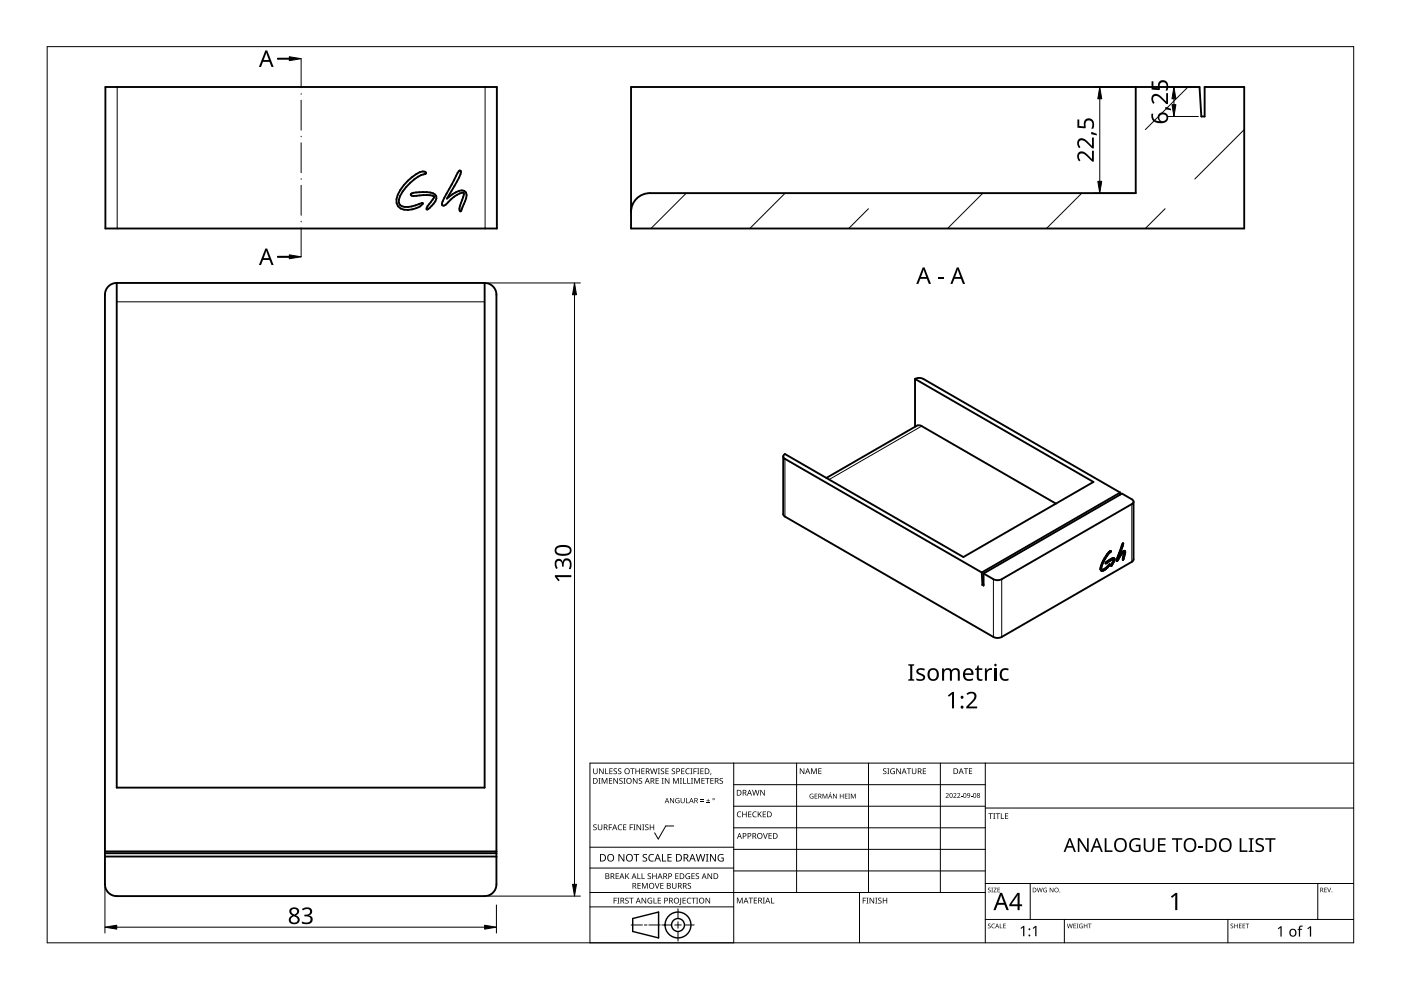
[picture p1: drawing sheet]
<svg xmlns="http://www.w3.org/2000/svg" width="297mm" height="210mm" viewBox="0 0 297 210" stroke-linecap="round" stroke-linejoin="round" font-family="sans-serif">
<g fill="none" stroke="#000" stroke-width=".4">
<path d="M22.3 18.4h83v30h-83zM133.8 18.4h120.5l.4 6.3h.7v-6.3h8.4v30h-130zM240.8 18.4v22.5h-103a4 4 0 0 0-4 4M86.5 38.3a6.5 6.5 0 0 1 3.2-2l.6 .3a1.01 1.01 0 0 1-1 .5 10 10 0 0 0-4.7 5.2 1.19 1.19 0 0 0 1.2 1.6 7.5 7.5 0 0 0 3.7-.9l.2 .1a4.1 4.1 0 0 1-4.8 1.1 2.12 2.12 0 0 1-.6-2.9l.6-1zM97.3 36.3l.2-.2 .2 .1a3.1 3.1 0 0 1-.8 2.3l-2.1 3.6 .3-.3a5.6 5.6 0 0 1 2.8-1.4l.5 .1a1.59 1.59 0 0 1 .2 2.1l-.9 2.2h-.1a1.79 1.79 0 0 1 .1-1.7l.3-.7a1.69 1.69 0 0 0 .3-1.6 5.9 5.9 0 0 0-3.8 2.6l-.4 .2-.3-.1a3.4 3.4 0 0 1 .9-2.4zM24.7 60h78.1M24.7 60v107h78.1v-107M87.1 41.1a8.3 8.3 0 0 1 4.7-.1 1.05 1.05 0 0 1 .5 1.7l-.8 1a1 1 0 0 1-1.1 .6 2.73 2.73 0 0 1 1-1.5l.7-1.1a4.3 4.3 0 0 0-3.1-.3 2.32 2.32 0 0 1-1.9 0zM102.8 60a2.5 2.5 0 0 1 2.5 2.5v125a2.5 2.5 0 0 1-2.5 2.5h-78.1a2.5 2.5 0 0 1-2.5-2.5v-125a2.5 2.5 0 0 1 2.5-2.5M166.1 96.8v12.2l.1 .4 44.4 25.6 .6 .2 1.2-.2 27.8-16 .1-.4v-12.2M194 80.3l37.8 21.9-27.5 15.9-37.9-21.8a.54 .54 0 0 0-.3 .5 .54 .54 0 0 0 .3 .5l41.8 24.1M194 80.3v10.2"/>
<path d="M194 80.3l.9-.2 .9 .2 41.7 24.1M175.2 101.3l19.2-11.1h.5l29 16.6M233.5 119.9l.1 .1M233.6 120l-.1 .4M233.6 119.4l.2 .1M233.8 119.5l-.2 .5M233.9 118.9l.2 .1M234.1 119l-.3 .5M234.2 118.3l.2 .1M234.2 118.3l-.6 1.2a1.18 1.18 0 0 0 0 1.6M234.4 118.4l-.3 .6M234.4 119.4l.1 .1"/>
<path d="M234.4 119.3l.2 .1M234.5 117.8l.2 .1M234.5 117.8l-.3 .5M234.6 119.1l-.1 .4M234.6 119.1l.2 .2M234.6 119.4l-.1 .1M234.7 117.9l-.3 .5M234.8 117.4l.1 .1M234.8 119.3l-.2 .1M234.8 119l.3 .1M234.9 117.5l-.2 .4M234.9 119.9l.2 .1"/>
<path d="M235 117.2l.2 .1M235.1 119.1l-.3 .2M235.1 118.8l.2 .1M235.1 117l.2 .1M235.2 117.3l-.3 .2M235.2 119.7h.1M235.3 116.9l.1 .1M235.3 119.7v-.1a3 3 0 0 1-1.7 1.2M235.3 119.7l-.2 .3M235.3 118.9l-.2 .2M235.3 117.1l-.1 .2M235.4 116.9h.1"/>
<path d="M235.4 118.6l.2 .2M235.4 117l-.1 .1M235.5 116.9v-.1l-.2 .1-.8 .9M235.5 116.9l-.1 .1M235.6 120h.1M235.6 118.8l-.3 .1M235.6 119.8l.1 .1M235.6 118.5l.2 .1M235.6 118.5l-1 .6M235.7 119.7h.1M235.7 119.9l-.1 .1M235.8 118.4l.2 .2"/>
<path d="M235.8 119.4l-.2 .6M235.8 119.4l.1 .1M235.8 119.7l-.1 .2M235.8 118.6l-.2 .2M235.8 118.4l.5 .3M235.9 119.1l.2 .1M235.9 119.5l-.1 .2M236 118.6h-.2M236.1 118.8l.1 .1M236.1 118.3l.2 .2M236.1 118.3l-.5 .2M236.1 119.2l-.2 .3"/>
<path d="M236.1 118.5l.1 .1M236.1 118.5l-.1 .1M236.2 118.6l-.4 .8M236.2 118.9l-.1 .3M236.3 118.5v.2M236.3 118.7l-.1 .2M236.7 118.9h.2M236.8 118.6l-.1 .3h.2M236.8 118.6l.2 .2M236.9 118.3l.3 .2M236.9 118.3l-.1 .3M237 118.1l.1 .1"/>
<path d="M237 118.8l-.1 .1M237.1 117.7l.2 .1M237.2 118.5l-.2 .3M237.2 118l.2 .1M237.2 118l-.1 .2M237.3 117.8l-.2 .4M237.3 117.2l.2 .1M237.4 118.1l-.2 .4M237.5 117.3l-.2 .5M237.5 117.7h.1M237.5 116.7l.2 .1M237.5 104.4l-29.3 17"/>
<path d="M237.5 104.4v.5M237.6 117.7l-.2 .4M237.7 116.8l-.2 .5M237.7 116.2l.2 .1M237.7 117.3l.2 .1M237.8 115.7l.2 .1M237.9 117.4l-.3 .3M237.9 116.3l-.2 .5M237.9 117.1l.2 .1M238 115.4l.1 .1M238 115.8l-.1 .5M238 118.5l.2 .2"/>
<path d="M238 118.5l.2 .1M238 118.6l.2 .1M238.1 115.2l.1 .1M238.1 118.4l.1 .1M238.1 117.2l-.2 .2M238.1 116.9l.1 .1M238.1 118.1l.2 .1M238.1 115.5l-.1 .3M238.2 115.3l-.1-.1-.2 .3-1 2.8M238.2 115.3l-.1 .2M238.2 116.9l.1 .1M238.2 118.6v.1"/>
<path d="M238.2 117.8l.2 .2M238.2 118.5v.1M238.2 117l-.1 .2M238.2 116.8l.4 .2M238.3 118.2l-.1 .3M238.3 117.5l.2 .1M238.3 117h-.1M238.3 117h.1M238.4 117.2l.2 .1M238.4 118l-.1 .2M238.4 117l-.4 1.5M238.5 117.6l-.1 .4"/>
<path d="M238.6 117.3l-.1 .3M238.6 117l-.1-.2h-.3l-1 1.2M238.6 117v.3M208.2 121.4l.1 2.6M208.5 121.6l29.4-16.9 2.1 1.2a.54 .54 0 0 1 .3 .5 .54 .54 0 0 1-.3 .5l-27.6 15.9-.6 .2-.9-.1zM208.5 121.6v2.6l-.2-.2M208.5 123.9l-.2 .1M233.3 120.5l.2 .1M233.3 120.6l.3 .2M233.4 120.3l.1 .1M233.4 120.7l.5 .3M233.4 120.7h-.1"/>
<path d="M233.4 120.9l.2 .2M233.4 120.7h.1M233.5 120.6l.1 .2M233.5 120.4v.2M233.9 121l-.3 .1M234 120.7l.2 .2M234.2 120.9l-.3 .1M234.3 120.5l.2 .1M234.5 120.6l-.3 .3M234.6 120.2l.2 .1M234.8 120.3l-.3 .3M235.1 120l-.3 .3"/>
<path d="M22.2 180.5h83.1M22.2 181.6h83.1M22.2 180.9h83.1"/>
</g>
<path d="M24.8 18.4v30M102.8 18.4v30M24.7 64h78.1M166.4 97.3v12.2M195.4 90.3l-19.6 11.4M240 106.9v12.2M210.6 122.8v12.2M212.4 122.8v12.2" fill="none" stroke="#000" stroke-width=".21"/>
<path d="M251.9 18.4l-9.1 9.1M263.8 27.5l-10.5 10.5M145.5 40.9l-7.5 7.5M166.5 40.9l-7.5 7.5M184.1 44.3l-4.2 4.1M208.4 40.9l-7.5 7.5M229.4 40.9l-7.5 7.5M247 44.3l-4.2 4.1" fill="none" stroke="#000" stroke-width=".21"/>
<path d="M10 9.9h277v190h-277z" fill="none" stroke="#000" stroke-width=".21"/>
<g fill="none" stroke="#000" stroke-width=".21">
<path d="M125.1 179.6h30.5M142.8 175.1h-1.6l-1.6 2.8-.8-1.3M155.6 161.8v38.1h-30.5v-38.1h161.9M155.6 166.4h53.3M155.6 170.9h53.3M155.6 175.5h53.3M168.9 161.8v27.4M184.1 161.8v27.4M199.4 161.8v27.4M208.9 161.8v38.1M208.9 171.3h78.1M125.1 192.3h30.5"/>
<path d="M125.1 189.2h83.8M125.1 184h30.5M133.8 196.1h2.4M136.6 196.1h.6M137.6 196.1h2.4M140.3 196.1h2.1M143.1 196.1h1.3M143.7 192.7v2M143.7 195.4v1.4M143.7 197.5v2M145.1 196.1h2.1M155.6 180.1h53.3"/>
<path d="M155.6 184.7h53.3M182.2 189.2v10.7M208.9 194.9h78.1M208.9 187.3h78.1M218.4 187.3v7.6M225.7 194.9v5M260.3 194.9v5M279.4 187.3v7.6"/>
</g>
<g fill="#000">
<path d="M125.8 174.9l.5-.1h.2l-.1 .2a.25 .25 0 0 0-.3-.1 .25 .25 0 0 0 0 .4 .4 .4 0 0 1 .4 .3 .4 .4 0 0 1-.2 .5 .4 .4 0 0 1-.5-.3v.1a.27 .27 0 0 0 .5 0 .27 .27 0 0 0-.1-.4l-.4-.2zM125.8 162.9h.1v.8a.32 .32 0 0 0 .3 .3 .32 .32 0 0 0 .3-.3v-.8h.2v.8a.47 .47 0 0 1-.5 .4 .47 .47 0 0 1-.4-.4zM126.9 165h.4l-.1 .1v1l.1 .1h-.4l.1-.1v-1zM126.8 174.8h.1v.8a.32 .32 0 0 0 .3 .3 .32 .32 0 0 0 .3-.3v-.8h.2v.8a.47 .47 0 0 1-.5 .4 .47 .47 0 0 1-.4-.4zM127 162.9h.2l.6 1v-1h.2v1.2h-.2l-.7-1 .1 1h-.2zM127.6 165h.2l.4 1 .4-1h.2v1.2h-.2v-1.1l-.4 1.1h-.1l-.4-1.1v1.1h-.1zM128.3 162.9h.2v1.1h.5v.1h-.7zM129.1 174.8h.7v.1h-.6v.5h.5v.1h-.5v.5h-.1zM129.1 165h.7v.1h-.5v.4h.5v.1h-.5v.4h.5v.2h-.7zM129.2 162.9h.7v.1h-.5v.4h.4v.2h-.4v.4h.5v.1h-.7zM130.1 163l.5-.1 .2 .1v.1a.25 .25 0 0 0-.4-.1 .25 .25 0 0 0 0 .4 .4 .4 0 0 1 .4 .3 .4 .4 0 0 1-.2 .5 .4 .4 0 0 1-.5-.3v.1a.27 .27 0 0 0 .5 0 .27 .27 0 0 0-.1-.4l-.4-.2zM130.1 165h.1l.7 1v-1h.1v1.2h-.2l-.6-1v1h-.1z"/>
<path d="M131.1 175l.5-.2 .3 .1-.1 .1a.49 .49 0 0 0-.7 .4 .49 .49 0 0 0 .8 .4 .57 .57 0 0 1-.8 0 .57 .57 0 0 1 0-.8zM131.1 163l.4-.1 .2 .1v.1a.25 .25 0 0 0-.4-.1 .25 .25 0 0 0 0 .4 .4 .4 0 0 1 .5 .3 .4 .4 0 0 1-.3 .5 .4 .4 0 0 1-.5-.3l.1 .1a.27 .27 0 0 0 .4 0 .27 .27 0 0 0-.1-.4l-.3-.2zM131.3 165.1l.5-.2 .2 .1v.1a.25 .25 0 0 0-.4-.1 .25 .25 0 0 0 0 .4 .4 .4 0 0 1 .4 .3 .4 .4 0 0 1-.2 .5 .4 .4 0 0 1-.5-.2h.1a.27 .27 0 0 0 .4 .1 .27 .27 0 0 0-.1-.4l-.4-.3zM132.2 165h.4l-.1 .1v1l.1 .1h-.4l.1-.1v-1zM132.1 174.8h.7v.1h-.5v.4h.5v.1h-.5v.5h.5v.1h-.7zM133.5 174.8h.7v.1h-.5v.5h.5v.1h-.5v.5h-.2zM133.6 162.9h.9v.1h-.3v1.1h-.2v-1.1h-.4zM134.3 174.8h.4l-.1 .1v1l.1 .1h-.4l.1-.1v-1zM134.2 165h.2l.6 1v-1h.2v1.2h-.2l-.7-1v1h-.1zM134.7 162.9h.2v.5h.6v-.5h.2v1.2h-.2v-.5h-.6v.5h-.2zM135 174.8h.1l.7 1v-1h.1v1.2h-.2l-.6-1v1h-.1zM135.5 165.1l.4-.2 .2 .1v.1a.25 .25 0 0 0-.4-.1 .25 .25 0 0 0 0 .4 .4 .4 0 0 1 .5 .3 .4 .4 0 0 1-.3 .5 .4 .4 0 0 1-.5-.2h.1a.27 .27 0 0 0 .4 .1 .27 .27 0 0 0-.1-.4l-.3-.3z"/>
<path d="M136.2 174.8h.4l-.1 .1v1l.1 .1h-.4l.1-.1v-1zM136 162.9h.7v.1h-.6v.4h.5v.2h-.5v.4h.6v.1h-.7zM136.8 174.9l.4-.1h.3l-.1 .2a.25 .25 0 0 0-.3-.1 .25 .25 0 0 0 0 .4 .4 .4 0 0 1 .4 .3 .4 .4 0 0 1-.3 .5 .4 .4 0 0 1-.4-.3v.1a.27 .27 0 0 0 .5 0 .27 .27 0 0 0-.1-.4l-.4-.2zM137.8 174.8h.1v.5h.6v-.5h.2v1.2h-.2v-.6h-.6v.6h-.1zM137.8 162.9h.2l.3 1 .2-1h.2l.3 1 .2-1h.2l-.3 1.2h-.2l-.3-1-.3 1h-.1zM139 165h.7v.1h-.5v.4h.4v.1h-.4v.4h.5v.2h-.7zM139.5 162.9h.4l-.1 .1v1l.1 .1h-.4l.1-.1v-1zM140.3 165h.4l-.1 .1v1l.1 .1h-.4l.1-.1v-1zM140.1 163l.5-.1 .2 .1v.1a.25 .25 0 0 0-.4-.1 .25 .25 0 0 0 0 .4 .4 .4 0 0 1 .4 .3 .4 .4 0 0 1-.2 .5 .4 .4 0 0 1-.5-.3l.1 .1a.27 .27 0 0 0 .4 0 .27 .27 0 0 0-.1-.4l-.4-.2zM141.1 162.9h.7v.1h-.6v.4h.5v.2h-.5v.4h.6v.1h-.7zM141 165h.1l.7 1v-1h.1v1.2h-.2l-.6-1v1h-.1zM142.1 169.2h.1l.6 .9v-.9h.1v1.1h-.1l-.6-.9v.9h-.1z"/>
<path d="M142.5 163l.4-.1 .2 .1v.1a.25 .25 0 0 0-.4-.1 .25 .25 0 0 0 0 .4 .4 .4 0 0 1 .4 .3 .4 .4 0 0 1-.2 .5 .4 .4 0 0 1-.5-.3l.1 .1a.27 .27 0 0 0 .4 0 .27 .27 0 0 0-.1-.4l-.4-.2zM142.7 165h.2l.4 1 .4-1h.2v1.2h-.1v-1.1l-.4 1.1h-.2l-.4-1.1v1.1h-.1zM143.3 169.3l.5-.1 .3 .1-.1 .1a.45 .45 0 0 0-.7 .3 .45 .45 0 0 0 .6 .5v-.4h-.2v-.1h.4v.6a.6 .6 0 0 1-.8-.2 .6 .6 0 0 1 0-.8zM144.1 165h.5l-.2 .1v1l.2 .1h-.5l.2-.1v-1zM144.8 165h.2v1h.5v.2h-.7zM144.4 162.9h.7v.1h-.5v.4h.5v.2h-.5v.4h.5v.1h-.7zM144.3 169.2h.2v.7a.28 .28 0 0 0 .2 .3 .28 .28 0 0 0 .3-.3v-.7h.2v.7a.42 .42 0 0 1-.5 .4 .42 .42 0 0 1-.4-.4zM145.4 169.2h.2v1h.5v.1h-.7zM145.7 165h.2v1h.5v.2h-.7zM145.5 163.1l.4-.2 .3 .1v.1a.49 .49 0 0 0-.7 .4 .49 .49 0 0 0 .7 .5 .57 .57 0 0 1-.8-.1 .57 .57 0 0 1 0-.8zM146.4 162.9h.4l-.1 .1v1l.1 .1h-.4l.1-.1v-1zM146.5 165h.4l-.1 .1v1l.1 .1h-.4l.1-.1v-1z"/>
<path d="M147 162.9h.7v.1h-.5v.5h.5v.1h-.5v.5h-.2zM147.2 165h.2l.4 1 .4-1h.2v1.2h-.2l.1-1.1-.5 1.1h-.1l-.4-1.1v1.1h-.1zM147.8 162.9h.5l-.2 .1v1l.2 .1h-.5l.2-.1v-1zM148.5 169.9h.7v.1h-.7zM148.5 169.5h.7v.2h-.7zM148.5 162.9h.7v.1h-.6v.4h.5v.2h-.5v.4h.6v.1h-.7zM148.7 165h.7v.1h-.5v.4h.5v.1h-.5v.4h.5v.2h-.7zM149.8 170.2h.7v.1h-.7zM149.5 165h.9v.1h-.3v1.1h-.2v-1.1h-.4zM150.1 169.4l.1 .3h.3l-.3 .1v.3l-.1-.3h-.3l.3-.1zM150.7 163.9h.1l-.2 .4zM150.6 165h.7v.1h-.5v.4h.5v.1h-.5v.4h.5v.2h-.7z"/>
<path d="M152.6 165.1l.4-.2 .3 .1-.1 .1a.25 .25 0 0 0-.4-.1 .25 .25 0 0 0 0 .4 .4 .4 0 0 1 .5 .3 .4 .4 0 0 1-.3 .5 .4 .4 0 0 1-.5-.2h.1a.27 .27 0 0 0 .5 .1 .27 .27 0 0 0-.1-.4l-.4-.3zM156.4 172.2l.4-.2 .4 .1-.1 .1a.49 .49 0 0 0-.7 .5 .49 .49 0 0 0 .7 .4 .57 .57 0 0 1-.8 0 .57 .57 0 0 1 0-.8zM157.4 172.1h.1v.5h.7v-.5h.1v1.2h-.1v-.6h-.7v.6h-.1zM158.6 172.1h.7v.1h-.5v.4h.5v.1h-.5v.4h.5v.2h-.7zM159.7 172.2l.4-.2 .3 .1v.1a.49 .49 0 0 0-.7 .5 .49 .49 0 0 0 .7 .4 .57 .57 0 0 1-.8 0 .57 .57 0 0 1 0-.8zM159.5 167.5h.1l.3 1 .3-1h.1l.3 1 .3-1h.1l-.3 1.2h-.2l-.3-1.1-.3 1.1h-.1zM160.7 172.1h.1v.6l.5-.6h.2l-.5 .5 .5 .7h-.1l-.5-.6-.1 .6h-.1zM161.8 176.6h.1l.4 1.1 .3-1.1h.2l-.5 1.2h-.1zM161.2 167.5h.2l.6 1v-1h.2v1.2h-.2l-.7-1v1h-.1zM161.7 172.1h.7v.1h-.5v.4h.5v.1h-.5v.4h.5v.2h-.7zM162.9 176.6h.7v.2h-.5v.3h.5v.2h-.5v.4h.5v.1h-.7zM169.6 162.9h.2l.6 1v-1h.1v1.2h-.1l-.7-1v1h-.1z"/>
<path d="M171.8 168.4l.7-.1-.2 .1a.42 .42 0 0 0-.5 .4 .42 .42 0 0 0 .5 .4v-.3l-.2-.1h.4v.5a.56 .56 0 0 1-.8-.1 .56 .56 0 0 1 .1-.8zM172 162.9h.2l.4 1 .3-1h.3v1.2h-.2v-1l-.4 1h-.1l-.4-1.1v1.1h-.1zM172.7 168.3h.6v.1h-.5v.3h.5v.1h-.5v.4h.5v.1h-.6zM173.5 162.9h.7v.1h-.5v.4h.4v.1h-.4v.5h.5v.1h-.7zM174.4 168.3h.2l.3 .8 .3-.8h.2v1h-.1v-.9l-.5 .9-.3-.9v.9h-.1zM176.1 168h.1l-.3 .2zM176.6 168.3h.2l.5 .8v-.8h.1v1h-.1l-.6-.8v.8h-.1zM178.1 168.3h.1v.4h.5v-.4h.1v1h-.1v-.5h-.5v.5h-.1zM179.1 168.3h.6v.1h-.4v.3h.4v.1h-.4v.4h.4v.1h-.6zM179.8 168.3h.4l-.1 .1 .1 .9h-.4l.2-.1zM180.4 168.3h.2l.3 .8 .3-.8h.2v1h-.1v-.9l-.4 .9-.4-.9v.9h-.1zM187.3 163l.4-.1 .2 .1v.1a.25 .25 0 0 0-.4-.1 .25 .25 0 0 0 0 .4 .4 .4 0 0 1 .5 .3 .4 .4 0 0 1-.3 .5 .4 .4 0 0 1-.5-.3l.1 .1a.27 .27 0 0 0 .4 0 .27 .27 0 0 0-.1-.4l-.3-.2z"/>
<path d="M188.1 162.9h.5l-.2 .1v1l.2 .1h-.5l.2-.1v-1zM188.9 163.1l.5-.2 .3 .1v.1a.5 .5 0 0 0-.8 .4 .5 .5 0 0 0 .7 .5v-.4h-.3v-.1h.4v.6a.66 .66 0 0 1-.8-.1 .66 .66 0 0 1 0-.9zM190 162.9h.2l.7 1-.1-1h.2v1.2h-.2l-.6-1v1h-.2zM192.3 162.9h.9v.1h-.4v1.1h-.2v-1.1h-.3zM193.3 162.9h.2v.8a.32 .32 0 0 0 .3 .3 .32 .32 0 0 0 .3-.3v-.8h.2v.8a.47 .47 0 0 1-.5 .4 .47 .47 0 0 1-.5-.4zM195.7 162.9h.6v.1h-.5v.4h.5v.2h-.5v.4h.5v.1h-.6zM200.5 168.3a.37 .37 0 0 1 .6 0 .37 .37 0 0 1-.2 .5l-.3 .3h.6v.1h-.7l.3-.4a.27 .27 0 0 0 .2-.4 .27 .27 0 0 0-.4-.1zM202.1 168.3a.37 .37 0 0 1 .6 0 .37 .37 0 0 1-.2 .5l-.2 .3h.5v.1h-.7l.3-.4a.27 .27 0 0 0 .3-.4 .27 .27 0 0 0-.5-.1zM202.9 168.3a.37 .37 0 0 1 .6 0 .37 .37 0 0 1-.2 .5l-.2 .3h.5v.1h-.7l.3-.4a.27 .27 0 0 0 .3-.4 .27 .27 0 0 0-.5-.1zM203.7 168.7h.4v.1h-.4zM204.3 162.9h1v.1h-.4v1.1h-.2v-1.1h-.4zM205.8 168.7h.4v.1h-.4z"/>
<path d="M205.4 162.9h.7v.1h-.5v.4h.5v.1h-.5v.5h.5v.1h-.7zM209.6 172.4h.9v.2h-.4v1h-.1v-1h-.4zM210.6 172.4h.4l-.1 .1v1l.1 .1h-.4l.1-.1v-1zM211.1 172.4h.9v.2h-.4v1h-.1v-1h-.4zM212.2 172.4h.2v1.1h.5v.1h-.7zM213.1 172.4h.7v.2h-.6v.3h.5v.2h-.5v.4h.6v.1h-.7zM239.8 178.1a1.87 1.87 0 0 1 2-.3l-.2 .4a1.2 1.2 0 0 0-1.8 .9 1.2 1.2 0 0 0 1.7 1.2v-.9h-.7v-.3h1v1.4a1.59 1.59 0 0 1-2.3-.8l-.1-.2a1.67 1.67 0 0 1 .4-1.4zM242.5 177.7h.4v1.9a.76 .76 0 0 0 .7 .8 .76 .76 0 0 0 .8-.8v-1.9h.3v1.9a1.12 1.12 0 0 1-1.1 1.1 1.12 1.12 0 0 1-1.1-1.1zM254.1 179.4h.9v.3h-.9zM266.3 178a1.38 1.38 0 0 1 1.6-.2l-.1 .4-.3-.2a.55 .55 0 0 0-.9 .3 .55 .55 0 0 0 .6 .7 .88 .88 0 0 1 .8 1.1 .88 .88 0 0 1-1.3 .6l-.5-.2v-.3l.2 .1a.82 .82 0 0 0 1.2-.4l-.1-.3-.4-.3a.88 .88 0 0 1-.8-1.3zM130.1 190.3h.7v.2h-.5v.4h.4v.1h-.4v.6h-.2zM130.5 185.2h.7v.1h-.5v.4h.5v.1h-.5v.4h.5v.2h-.7z"/>
<path d="M130.9 190.3h.4l-.1 .2v.9l.1 .2h-.4l.1-.2v-.9zM131.1 181.1h.3l.8 1.3v-1.3h.2v1.6h-.3l-.8-1.4v1.4h-.2zM132.6 190.5l.4-.2 .3 .1-.1 .1a.25 .25 0 0 0-.4-.1 .25 .25 0 0 0 0 .4 .4 .4 0 0 1 .5 .3 .4 .4 0 0 1-.3 .5 .4 .4 0 0 1-.5-.2h.1a.27 .27 0 0 0 .5 .1 .27 .27 0 0 0-.1-.5l-.4-.2zM132.6 185.2h.1v.6l.6-.6h.1l-.5 .5 .5 .7h-.1l-.5-.6-.1 .6h-.1zM133.4 190.3h.9v.2h-.4v1.1h-.1v-1.1h-.4zM134.3 181.1h1.2v.2h-.5v1.4h-.2v-1.4h-.5zM135.1 185.2h.2v1h.5v.2h-.7zM135.2 187.2h.6v.1h-.5v.4h.5v.2h-.5v.4h.5v.1h-.6zM136 185.2h.2v1h.5v.2h-.7zM136.1 187.2h.2l.4 1 .4-1h.2v1.2h-.1v-1l-.4 1h-.2l-.4-1 .1 1h-.2zM136 190.3h.2l.7 1.1-.1-1.1h.2v1.3h-.2l-.6-1v1h-.2zM136.3 181.2l.3-.1h.6l-.2 .2a.33 .33 0 0 0-.5 .1 .33 .33 0 0 0 .4 .4 .49 .49 0 0 1 .3 .7 .49 .49 0 0 1-.8 .2l-.2-.1v-.2l.3 .1a.35 .35 0 0 0 .5-.2 .35 .35 0 0 0-.4-.4l-.3-.3z"/>
<path d="M137.4 190.5l.6-.2 .3 .1-.1 .1a.5 .5 0 0 0-.8 .4 .5 .5 0 0 0 .7 .5v-.3h-.3v-.2h.5v.6a.66 .66 0 0 1-.9-.1 .66 .66 0 0 1 0-.9zM137.4 185.3l.4-.2 .2 .1v.1a.25 .25 0 0 0-.4-.1 .25 .25 0 0 0 0 .4 .4 .4 0 0 1 .4 .3 .4 .4 0 0 1-.2 .5 .4 .4 0 0 1-.5-.2h.1a.27 .27 0 0 0 .4 .1 .27 .27 0 0 0-.1-.4l-.4-.3zM137.7 181.3l.5-.2h.5l-.1 .2a.63 .63 0 0 0-.9 .6 .63 .63 0 0 0 .9 .5v.2a.83 .83 0 0 1-1-.3 .83 .83 0 0 1 .1-1zM138.6 190.3h.1v1.1h.5v.2h-.6zM138.8 187.2h.2l.3 1.1 .4-1.1h.1l-.4 1.2h-.2zM138.3 185.2h.2v.5h.6v-.5h.1v1.2h-.1v-.6h-.6v.6h-.2zM139.5 190.3h.6v.2h-.5v.4h.5v.1h-.5v.4h.5v.2h-.6zM140.4 181.1h.2v1.4h.6v.2h-.8zM140 187.2h.7v.1h-.5v.4h.4v.2h-.4v.4h.5v.1h-.7zM141.5 181.1h.9v.2h-.7v.4h.7v.2h-.7v.6h.7v.2h-.9zM142.5 187.2h.1v.8a.32 .32 0 0 0 .4 .3 .32 .32 0 0 0 .3-.3v-.8h.1v.8a.47 .47 0 0 1-.5 .4 .47 .47 0 0 1-.4-.4zM143.2 185.2h.7v.1h-.6v.4h.5v.1h-.5v.4h.6v.2h-.7z"/>
<path d="M144.2 190.3h.2v1.3l-.1 .2-.3 .1v-.2l.2-.1zM144.7 190.3h.7v.2h-.5v.4h.5v.1h-.5v.4h.5v.2h-.7zM145.5 185.3l.4-.2 .4 .1-.1 .1a.5 .5 0 0 0-.7 .4 .5 .5 0 0 0 .7 .5v-.3h-.3v-.2h.4v.6a.66 .66 0 0 1-.9-.1 .66 .66 0 0 1 .1-.9zM145.8 190.5l.4-.2 .3 .1v.1a.49 .49 0 0 0-.7 .5 .49 .49 0 0 0 .7 .4 .57 .57 0 0 1-.8 0 .57 .57 0 0 1 0-.8zM145.9 187.3l.4-.1 .2 .1v.1a.25 .25 0 0 0-.4-.1 .25 .25 0 0 0 0 .4 .4 .4 0 0 1 .4 .3 .4 .4 0 0 1-.2 .5 .4 .4 0 0 1-.5-.3l.1 .1a.27 .27 0 0 0 .4 0 .27 .27 0 0 0-.1-.4l-.4-.2zM146.6 190.3h.9v.2h-.4v1.1h-.1v-1.1h-.4zM146.6 185.2h.7v.1h-.5v.4h.5v.1h-.5v.4h.5v.2h-.7zM147.6 190.3h.4l-.1 .2v.9l.1 .2h-.4l.1-.2v-.9zM147.5 185.3l.5-.2 .2 .1v.1a.25 .25 0 0 0-.4-.1 .25 .25 0 0 0 0 .4 .4 .4 0 0 1 .4 .3 .4 .4 0 0 1-.2 .5 .4 .4 0 0 1-.5-.2h.1a.27 .27 0 0 0 .4 .1 .27 .27 0 0 0-.1-.4l-.4-.3zM147.5 181.1h.2l.4 1.3 .3-1.3h.2l.4 1.3 .3-1.3h.2l-.4 1.6h-.2l-.4-1.4-.3 1.4h-.2zM149.7 181.1h.5l-.2 .1v1.3l.2 .2h-.5l.1-.2v-1.3zM149.6 190.3h.2l.6 1.1v-1.1h.2v1.3h-.2l-.7-1v1h-.1z"/>
<path d="M150 185.2h.2l.6 1v-1h.2v1.2h-.2l-.7-1 .1 1h-.2zM150.5 181.1h.3l.8 1.3v-1.3h.2v1.6h-.3l-.8-1.4v1.4h-.2zM152.3 181.3l.8-.2h.3l-.1 .2a.65 .65 0 0 0-1 .5 .65 .65 0 0 0 .9 .7v-.5h-.3v-.2h.5v.8a.86 .86 0 0 1-1.1-.2 .86 .86 0 0 1 0-1.1zM156.2 190.3h.3l.3 1 .4-1h.3v1.2h-.2v-1l-.4 1h-.1l-.4-1v1h-.2zM158.7 190.3h.9v.2h-.3v1h-.2v-1h-.4zM159.8 190.3h.7v.2h-.5v.3h.5v.2h-.5v.4h.5v.1h-.7zM161.7 190.3h.5l-.2 .2v.9l.2 .1h-.5l.2-.1v-.9zM163.5 190.3h.1v1.1h.6v.1h-.7zM182.9 190.3h.7v.2h-.5v.4h.5v.1h-.5v.6h-.2zM183.7 190.3h.4l-.1 .2v.9l.1 .2h-.4l.1-.2v-.9zM184.4 190.3h.1l.7 1v-1h.1v1.3h-.1l-.7-1v1h-.1zM185.6 190.3h.4l-.1 .2v.9l.1 .2h-.4l.1-.2v-.9z"/>
<path d="M186.2 190.5l.5-.2 .2 .1v.1a.25 .25 0 0 0-.4-.1 .25 .25 0 0 0 0 .4 .4 .4 0 0 1 .4 .3 .4 .4 0 0 1-.2 .5 .4 .4 0 0 1-.5-.2 .27 .27 0 0 0 .5 .1 .27 .27 0 0 0-.1-.5l-.4-.2zM187.2 190.3h.1v.6h.6v-.6h.2v1.3h-.2v-.6h-.6v.6h-.1zM209.5 188.3l.3-.1 .2 .2a.24 .24 0 0 0-.3-.1 .24 .24 0 0 0-.1 .3 .24 .24 0 0 0 .3 .1 .31 .31 0 0 1 0 .5 .31 .31 0 0 1-.5-.2 .23 .23 0 0 0 .4 .2 .23 .23 0 0 0 0-.4l-.3-.2zM209.5 195.9l.3-.1 .2 .2a.24 .24 0 0 0-.3-.1 .24 .24 0 0 0-.1 .3 .24 .24 0 0 0 .3 .1 .31 .31 0 0 1 0 .5 .31 .31 0 0 1-.5-.1 .23 .23 0 0 0 .4 .1 .23 .23 0 0 0 0-.4l-.3-.2zM210.2 188.2h.3l-.1 .1 .1 .9h-.3l.1-.1zM210.3 196l.4-.2 .2 .1v.1a.39 .39 0 0 0-.6 .3 .39 .39 0 0 0 .6 .4 .46 .46 0 0 1-.7-.1 .46 .46 0 0 1 .1-.6zM210.7 188.2h.6l-.5 .9h.5v.1h-.7l.5-.9h-.4zM212 195.8h.1v.9l.4 .1h-.5zM211.5 188.2h.5l-.4 .1v.3h.4l-.4 .1v.4l.4 .1h-.5zM212.7 195.8h.5l-.4 .1v.3h.4l-.4 .2v.3l.4 .1h-.5zM216.4 196.8l.6-.5h.2v2.2h-.3v-1.9l-.4 .4zM218.9 196.8l.6-.5h.3v2.2h-.3v-1.9l-.4 .4z"/>
<path d="M219.8 188.2h.2l.2 .8 .2-.8h.1l.2 .8 .2-.8h.2l-.3 1h-.1l-.2-.8-.3 .8h-.1zM221.3 188.3h.7h-.1a.4 .4 0 0 0-.6 .4 .4 .4 0 0 0 .6 .4v-.3l-.3-.1h.4v.5a.53 .53 0 0 1-.7-.2 .53 .53 0 0 1 0-.7zM222.6 188.2h.1l.5 .8v-.8h.1v1h-.1l-.5-.8v.8h-.1zM226.2 195.8h.1l.2 .9 .3-.9h.1l.2 .9 .2-.9h.1l-.2 1h-.1l-.3-.8-.2 .8h-.1zM227.6 195.8h.5l-.4 .1v.3h.4l-.4 .2v.3l.4 .1h-.5zM228.3 195.8h.3l-.1 .1 .1 .9h-.3l.1-.1zM228.9 196l.7-.1-.2 .1a.4 .4 0 0 0-.5 .3 .4 .4 0 0 0 .5 .4v-.3l-.2-.1h.4v.5a.53 .53 0 0 1-.7-.1 .53 .53 0 0 1 0-.7zM229.8 195.8h.1v.4h.5v-.4h.1v1h-.1v-.4h-.5v.4h-.1zM228.5 177.7h.4l1.6 2.4v-2.4h.3v2.9h-.4l-1.6-2.4 .1 2.4h-.4zM230.7 195.8h.7l-.3 .1v.9h-.1v-.9zM234.2 177.7h.4v2.6h1.3v.3h-1.7zM245.5 177.7h1.6v.3h-1.2v.9h1.2v.4h-1.2v1h1.2v.3h-1.6z"/>
<path d="M248.3 190.1l.9-.8h.4v3.7h-.4v-3.2l-.7 .6zM248.5 177.7h2.2v.3h-.9v2.6h-.4v-2.6h-.9zM260.9 195.9l.4-.1 .1 .2a.24 .24 0 0 0-.3-.1 .24 .24 0 0 0-.1 .3 .24 .24 0 0 0 .4 .1 .31 .31 0 0 1-.1 .5 .31 .31 0 0 1-.4-.1 .23 .23 0 0 0 .3 .1 .23 .23 0 0 0 .1-.4l-.4-.2zM261.7 195.8h.1v.4h.5v-.4h.1v1h-.1v-.4h-.5v.4h-.1zM262.8 177.7h.4v2.6h1.3v.3h-1.7zM262.7 195.8h.5l-.4 .1v.3h.4l-.4 .2v.3l.4 .1h-.5zM263.5 195.8h.5l-.4 .1v.3h.4l-.4 .2v.3l.4 .1h-.5zM264.1 195.8h.7l-.3 .1v.9h-.1v-.9zM264.7 177.7h1.1v.2l-.3 .1v2.3l.3 .1v.2h-1.1v-.2l.4-.1v-2.3l-.4-.1zM268.2 177.7h2.2v.3h-.9v2.6h-.3v-2.6h-1zM270.9 196.9l.6-.5h.2v2.2h-.2v-1.9l-.4 .3zM275.5 196.4l.7-.1v.2h-.4l-.1 .2-.1 .2h.5v.2h-.5v1.5h-.2v-1.5h-.3l.3-.2z"/>
<path d="M277.2 196.9l.6-.5h.2v2.2h-.3v-1.9l-.4 .3zM280.8 188.2h.5l-.4 .1v.3h.4l-.4 .1v.4l.4 .1h-.5zM281.4 188.2h.1l.3 .8 .3-.8h.1l-.3 1h-.2z"/>
<path d="M125.7 165h.4a.61 .61 0 0 1 .6 .6 .61 .61 0 0 1-.6 .6h-.4zM125.9 165.1v.9h.2a.48 .48 0 0 0 .5-.4 .48 .48 0 0 0-.5-.5z"/>
<path d="M128 174.8h.3a.35 .35 0 0 1 .5 .2 .35 .35 0 0 1-.3 .5l.4 .5h-.2l-.3-.5h-.2v.5h-.2zM128.2 174.9v.5h.1a.23 .23 0 0 0 .3-.2 .23 .23 0 0 0-.3-.3z"/>
<path d="M130.3 174.8h.1l.5 1.2h-.2l-.1-.4h-.5l-.2 .4h-.1zM130.3 175l-.2 .5h.4z"/>
<path d="M132.3 163.5a.61 .61 0 0 1 1.2 0 .61 .61 0 0 1-1.2 0zM132.6 163.5a.45 .45 0 0 0 .8 0 .45 .45 0 0 0-.8 0z"/>
<path d="M132.7 165.6a.61 .61 0 0 1 1.2 0 .61 .61 0 0 1-1.2 0zM133 165.6a.45 .45 0 0 0 .9 0 .45 .45 0 0 0-.9 0z"/>
<path d="M136.9 162.9h.4a.35 .35 0 0 1 .4 .3 .35 .35 0 0 1-.2 .4l.3 .5h-.2l-.3-.5h-.2v.5h-.2zM137.1 163v.5h.2a.23 .23 0 0 0 .3-.2 .23 .23 0 0 0-.3-.3z"/>
<path d="M137.2 165h.1l.5 1.2h-.2l-.1-.4h-.5l-.2 .4h-.1zM137.2 165.1l-.2 .6h.4z"/>
<path d="M137.9 165h.4a.35 .35 0 0 1 .4 .2 .35 .35 0 0 1-.2 .4l.3 .6h-.2l-.3-.5h-.2v.5h-.2zM138.1 165.1v.4h.2a.23 .23 0 0 0 .3-.2 .23 .23 0 0 0-.3-.2z"/>
<path d="M141.4 169.2h.1l.4 1.1h-.1l-.2-.3h-.4l-.1 .3h-.2zM141.4 169.3l-.2 .5h.4z"/>
<path d="M143.4 162.9h.3a.41 .41 0 0 1 .5 .5 .41 .41 0 0 1-.6 .3v.4h-.2zM143.6 163v.5a.29 .29 0 0 0 .4-.2 .29 .29 0 0 0-.4-.3z"/>
<path d="M146.5 169.2h.2l.4 1.1h-.2l-.1-.3h-.4l-.2 .3h-.1zM146.6 169.3l-.2 .5h.4z"/>
<path d="M147.2 169.2h.3a.31 .31 0 0 1 .4 .2 .31 .31 0 0 1-.2 .4l.3 .5h-.2l-.2-.5h-.2v.5h-.2zM147.4 169.3v.4h.1a.21 .21 0 0 0 .3-.2 .21 .21 0 0 0-.3-.2z"/>
<path d="M149.4 162.9h.4a.61 .61 0 0 1 .6 .6 .61 .61 0 0 1-.6 .6h-.4zM149.6 163v1h.2a.48 .48 0 0 0 .4-.5 .48 .48 0 0 0-.4-.5z"/>
<path d="M151.1 169.4a.24 .24 0 0 1 .4 0 .24 .24 0 0 1-.4 0zM151.2 169.4a.14 .14 0 0 0 .2 0 .14 .14 0 0 0-.2 0z"/>
<path d="M151.6 165h.3a.35 .35 0 0 1 .4 .2 .35 .35 0 0 1-.2 .4l.3 .6h-.2l-.2-.5h-.3v.5h-.1zM151.7 165.1v.4h.2a.23 .23 0 0 0 .3-.2 .23 .23 0 0 0-.3-.2z"/>
<path d="M156.7 176.6h.1l.5 1.2h-.1l-.2-.3h-.5l-.1 .3h-.2zM156.8 176.8l-.2 .5h.4z"/>
<path d="M156.2 167.5h.4a.61 .61 0 0 1 .6 .6 .61 .61 0 0 1-.6 .6h-.4zM156.4 167.6v1h.1a.48 .48 0 0 0 .5-.5 .48 .48 0 0 0-.4-.5z"/>
<path d="M157.5 167.5h.3a.35 .35 0 0 1 .4 .2 .35 .35 0 0 1-.2 .4l.3 .6h-.1l-.3-.5h-.3v.5h-.1zM157.6 167.6v.5h.2a.23 .23 0 0 0 .3-.3 .23 .23 0 0 0-.3-.2z"/>
<path d="M157.5 176.6h.3a.41 .41 0 0 1 .5 .5 .41 .41 0 0 1-.7 .3v.4h-.1zM157.6 176.8v.4a.29 .29 0 0 0 .5-.2 .29 .29 0 0 0-.5-.2z"/>
<path d="M158.5 176.6h.3a.41 .41 0 0 1 .5 .5 .41 .41 0 0 1-.6 .3v.4h-.2zM158.7 176.8v.4a.29 .29 0 0 0 .4-.2 .29 .29 0 0 0-.4-.2z"/>
<path d="M158.8 167.5h.2l.5 1.2h-.2l-.2-.4h-.4l-.2 .4h-.1zM158.9 167.6l-.2 .6h.4z"/>
<path d="M159.5 176.6h.4a.35 .35 0 0 1 .4 .3 .35 .35 0 0 1-.2 .4l.3 .5h-.2l-.3-.5h-.2v.5h-.2zM159.7 176.8v.4h.2a.23 .23 0 0 0 .3-.2 .23 .23 0 0 0-.3-.2z"/>
<path d="M160.4 177.2a.65 .65 0 0 1 1.3 0 .65 .65 0 0 1-1.3 0zM160.7 177.2a.45 .45 0 0 0 .9 0 .45 .45 0 0 0-.9 0z"/>
<path d="M162.7 172.1h.3a.61 .61 0 0 1 .6 .6 .61 .61 0 0 1-.6 .6h-.3zM162.8 172.2v.9h.2a.48 .48 0 0 0 .5-.4 .48 .48 0 0 0-.5-.5z"/>
<path d="M163.9 176.6h.4a.61 .61 0 0 1 .6 .7 .61 .61 0 0 1-.7 .5h-.3zM164 176.8v.9h.2a.48 .48 0 0 0 .5-.4 .48 .48 0 0 0-.5-.5z"/>
<path d="M171.2 162.9h.1l.5 1.2h-.2l-.1-.4h-.5l-.1 .4h-.2zM171.2 163.1l-.1 .5h.3z"/>
<path d="M173.5 168.3h.3a.29 .29 0 0 1 .4 .2 .29 .29 0 0 1-.2 .4l.2 .4h-.1l-.3-.4h-.2v.4h-.1zM173.6 168.4v.4h.2a.2 .2 0 0 0 .2-.2 .2 .2 0 0 0-.2-.2z"/>
<path d="M176 168.3l.5 1-.3-.3h-.4l-.2 .3zM176 168.4l-.1 .5h.3z"/>
<path d="M191.6 162.9h.2l.4 1.2h-.1l-.2-.4h-.4l-.2 .4h-.1zM191.7 163.1l-.2 .5h.4z"/>
<path d="M194.6 162.9h.3a.35 .35 0 0 1 .5 .2 .35 .35 0 0 1-.3 .5l.4 .5h-.2l-.3-.5h-.3v.5h-.1zM194.7 163v.5h.2a.23 .23 0 0 0 .3-.2 .23 .23 0 0 0-.3-.3z"/>
<path d="M201.4 168.2l.4-.1 .1 .3 .1 .5-.2 .3-.3-.1-.2-.2zM201.5 168.3v.1a.37 .37 0 0 0-.1 .4 .37 .37 0 0 0 .4 .2 .4 .4 0 0 0 .1-.5 .4 .4 0 0 0-.4-.2z"/>
<path d="M202.2 162.9h.3a.61 .61 0 0 1 .6 .6 .61 .61 0 0 1-.6 .6h-.3zM202.3 163v1h.2a.48 .48 0 0 0 .5-.5 .48 .48 0 0 0-.5-.5z"/>
<path d="M203.7 162.9h.2l.4 1.2h-.1l-.2-.4h-.5l-.1 .4h-.2zM203.8 163.1l-.2 .5h.4z"/>
<path d="M204.3 168.2l.4-.1 .2 .3v.5l-.2 .3-.3-.1-.2-.2zM204.4 168.3v.1a.37 .37 0 0 0-.1 .4 .37 .37 0 0 0 .4 .2 .4 .4 0 0 0 .1-.5 .4 .4 0 0 0-.4-.2z"/>
<path d="M205.1 168.2a.49 .49 0 0 1 .6 .4 .49 .49 0 0 1-.4 .6l-.2-.1 .4-.1 .1-.3a.32 .32 0 0 1-.5 0 .32 .32 0 0 1 0-.5zM205.1 168.5a.25 .25 0 0 0 .5 0 .25 .25 0 0 0-.5 0z"/>
<path d="M206.4 168.2l.4-.1 .2 .3v.5l-.2 .3-.3-.1-.2-.2zM206.5 168.3v.1a.37 .37 0 0 0-.1 .4 .37 .37 0 0 0 .4 .2 .4 .4 0 0 0 .1-.5 .4 .4 0 0 0-.4-.2z"/>
<path d="M207.2 168.2a.29 .29 0 0 1 .5 0 .29 .29 0 0 1-.1 .4 .29 .29 0 0 1 .1 .5 .29 .29 0 0 1-.5 0 .29 .29 0 0 1 .1-.5zM207.2 168.9a.2 .2 0 0 0 .4 0 .2 .2 0 0 0-.4 0zM207.3 168.4a.17 .17 0 0 0 .3 0 .17 .17 0 0 0-.3 0z"/>
<path d="M236.6 178.1a1.44 1.44 0 0 1 1.8-.1 1.44 1.44 0 0 1 .4 1.8 1.39 1.39 0 0 1-1.8 .8 1.39 1.39 0 0 1-.7-1.9zM236.9 178.2a1.23 1.23 0 0 0 .5 2.1 1.23 1.23 0 0 0 1.1-.9 1.23 1.23 0 0 0-.5-1.3l-.7-.1z"/>
<path d="M251.3 178.1a1.44 1.44 0 0 1 1.9-.1 1.44 1.44 0 0 1 .4 1.8 1.39 1.39 0 0 1-1.9 .8 1.39 1.39 0 0 1-.7-1.9zM251.7 178.2a1.23 1.23 0 0 0 .5 2.1 1.23 1.23 0 0 0 1.1-.9 1.23 1.23 0 0 0-.6-1.3l-.6-.1z"/>
<path d="M255.6 177.7h.9a1.46 1.46 0 0 1 1.4 1.5 1.46 1.46 0 0 1-1.5 1.4h-.8zM256 178v2.3h.4a1.14 1.14 0 0 0 1.2-1.1 1.14 1.14 0 0 0-1.1-1.2z"/>
<path d="M258.8 178.1a1.44 1.44 0 0 1 1.9-.1 1.44 1.44 0 0 1 .3 1.8 1.39 1.39 0 0 1-1.8 .8 1.39 1.39 0 0 1-.7-1.9zM259.1 178.2a1.23 1.23 0 0 0 .6 2.1 1.23 1.23 0 0 0 1.1-.9 1.23 1.23 0 0 0-.6-1.3l-.6-.1z"/>
<path d="M128.4 185.2h.3a.31 .31 0 0 1 .4 .1 .31 .31 0 0 1-.2 .4 .33 .33 0 0 1 .3 .4 .33 .33 0 0 1-.4 .3h-.4zM128.5 185.8v.4h.3a.23 .23 0 0 0 .2-.2 .23 .23 0 0 0-.3-.2zM128.5 185.3v.4h.2a.21 .21 0 0 0 .3-.2 .21 .21 0 0 0-.3-.2z"/>
<path d="M127.2 181.1h.5a.79 .79 0 0 1 .8 .8 .79 .79 0 0 1-.9 .8h-.4zM127.4 181.2v1.3h.2a.62 .62 0 0 0 .7-.6 .62 .62 0 0 0-.6-.7z"/>
<path d="M129.5 185.2h.3a.35 .35 0 0 1 .4 .2 .35 .35 0 0 1-.2 .4l.3 .6h-.1l-.3-.5h-.3v.5h-.1zM129.6 185.3v.4h.2a.23 .23 0 0 0 .3-.2 .23 .23 0 0 0-.3-.2z"/>
<path d="M128.9 181.3a.77 .77 0 0 1 1.2 .1 .77 .77 0 0 1-.2 1.1 .77 .77 0 0 1-1.1-.3v-.5zM129.1 181.4a.63 .63 0 0 0-.2 .8 .63 .63 0 0 0 .9 .2l.1-.1a.61 .61 0 0 0 0-.8 .61 .61 0 0 0-.8-.1z"/>
<path d="M131.6 190.3h.3a.35 .35 0 0 1 .4 .3 .35 .35 0 0 1-.2 .4l.3 .6h-.1l-.3-.5h-.3v.5h-.1zM131.7 190.5v.4h.2a.23 .23 0 0 0 .3-.2 .23 .23 0 0 0-.3-.2z"/>
<path d="M131.8 185.2h.1l.5 1.2h-.2l-.1-.4h-.5l-.1 .4h-.2zM131.8 185.3l-.1 .6h.3z"/>
<path d="M132.9 181.3a.77 .77 0 0 1 1.1 0 .77 .77 0 0 1-.1 1.2 .77 .77 0 0 1-1.1-.3l-.1-.5zM133.1 181.4a.63 .63 0 0 0-.2 .8 .63 .63 0 0 0 .9 .2l.1-.1a.61 .61 0 0 0 0-.8 .61 .61 0 0 0-.8-.1z"/>
<path d="M134.1 187.2h.3a.35 .35 0 0 1 .5 .2 .35 .35 0 0 1-.3 .5l.4 .5h-.2l-.3-.5h-.2v.5h-.2zM134.3 187.3v.5h.1a.23 .23 0 0 0 .3-.2 .23 .23 0 0 0-.3-.3z"/>
<path d="M134.4 185.2h.1l.5 1.2h-.2l-.1-.4h-.5l-.2 .4h-.1zM134.4 185.3l-.2 .6h.4z"/>
<path d="M135.3 190.3h.1l.5 1.3h-.2l-.1-.4h-.5l-.2 .4h-.1zM135.3 190.5l-.2 .5h.4z"/>
<path d="M137.5 187.8a.61 .61 0 0 1 1.2 0 .61 .61 0 0 1-1.2 0zM137.8 187.8a.45 .45 0 0 0 .8 0 .45 .45 0 0 0-.8 0z"/>
<path d="M139.3 181.1h.2l.6 1.6h-.2l-.2-.5h-.6l-.2 .5h-.2zM139.4 181.3l-.2 .7h.5z"/>
<path d="M139.9 185.2h.1l.5 1.2h-.2l-.1-.4h-.5l-.1 .4h-.2zM139.9 185.3l-.2 .6h.4z"/>
<path d="M140.6 185.2h.4a.35 .35 0 0 1 .4 .2 .35 .35 0 0 1-.2 .4l.3 .6h-.2l-.3-.5h-.2v.5h-.2zM140.8 185.3v.4h.2a.23 .23 0 0 0 .3-.2 .23 .23 0 0 0-.3-.2z"/>
<path d="M141.4 187.2h.3a.31 .31 0 0 1 .5 .2 .31 .31 0 0 1-.2 .4 .33 .33 0 0 1 .2 .4 .33 .33 0 0 1-.4 .2h-.4zM141.5 187.9v.4h.3a.23 .23 0 0 0 .3-.2 .23 .23 0 0 0-.3-.2zM141.5 187.3v.4h.3a.21 .21 0 0 0 .2-.2 .21 .21 0 0 0-.3-.2z"/>
<path d="M140.8 190.3h.4a.41 .41 0 0 1 .4 .5 .41 .41 0 0 1-.6 .3v.5h-.2zM141 190.5v.5a.29 .29 0 0 0 .5-.3 .29 .29 0 0 0-.5-.2z"/>
<path d="M141.9 190.3h.3a.35 .35 0 0 1 .4 .3 .35 .35 0 0 1-.2 .4l.3 .6h-.1l-.3-.5h-.3v.5h-.1zM142 190.5v.4h.2a.23 .23 0 0 0 .3-.2 .23 .23 0 0 0-.3-.2z"/>
<path d="M141.7 185.2h.3a.41 .41 0 0 1 .5 .5 .41 .41 0 0 1-.6 .2v.5h-.2zM141.9 185.3v.5a.29 .29 0 0 0 .4-.3 .29 .29 0 0 0-.4-.2z"/>
<path d="M143.7 187.2h.4a.35 .35 0 0 1 .4 .2 .35 .35 0 0 1-.2 .5l.3 .5h-.2l-.3-.5h-.2v.5h-.2zM143.9 187.3v.5h.2a.23 .23 0 0 0 .3-.2 .23 .23 0 0 0-.3-.3z"/>
<path d="M142.8 191a.61 .61 0 0 1 1.2 0 .61 .61 0 0 1-1.2 0zM143 191a.45 .45 0 0 0 .9 0 .45 .45 0 0 0-.9 0z"/>
<path d="M143.3 181.1h.5a.79 .79 0 0 1 .8 .8 .79 .79 0 0 1-.8 .8h-.5zM143.5 181.2v1.3h.2a.62 .62 0 0 0 .7-.6 .62 .62 0 0 0-.6-.7z"/>
<path d="M144.8 187.2h.3a.35 .35 0 0 1 .5 .2 .35 .35 0 0 1-.3 .5l.4 .5h-.2l-.3-.5h-.3v.5h-.1zM144.9 187.3v.5h.2a.23 .23 0 0 0 .3-.2 .23 .23 0 0 0-.3-.3z"/>
<path d="M144.1 185.2h.4a.61 .61 0 0 1 .6 .6 .61 .61 0 0 1-.6 .6h-.4zM144.3 185.3v.9h.1a.48 .48 0 0 0 .5-.4 .48 .48 0 0 0-.4-.5z"/>
<path d="M144.9 181.1h.5a.45 .45 0 0 1 .5 .3 .45 .45 0 0 1-.3 .6l.5 .7h-.3l-.4-.7h-.3v.7h-.2zM145.1 181.3v.5h.3a.3 .3 0 0 0 .3-.3 .3 .3 0 0 0-.3-.2z"/>
<path d="M146.7 181.1h.2l.6 1.6h-.2l-.2-.5h-.6l-.2 .5h-.2zM146.8 181.3l-.2 .7h.5z"/>
<path d="M148.1 191a.61 .61 0 0 1 1.2 0 .61 .61 0 0 1-1.2 0zM148.4 191a.45 .45 0 0 0 .9 0 .45 .45 0 0 0-.9 0z"/>
<path d="M149.2 185.2h.2l.4 1.2h-.1l-.2-.4h-.4l-.2 .4h-.1zM149.3 185.3l-.2 .6h.4z"/>
<path d="M151.3 185.2h.4a.61 .61 0 0 1 .6 .6 .61 .61 0 0 1-.7 .6h-.3zM151.5 185.3v.9h.1a.48 .48 0 0 0 .5-.4 .48 .48 0 0 0-.4-.5z"/>
<path d="M158.1 190.3h.1l.5 1.2h-.2l-.1-.3h-.5l-.1 .3h-.2zM158.2 190.5l-.2 .5h.4z"/>
<path d="M160.8 190.3h.3a.35 .35 0 0 1 .4 .3 .35 .35 0 0 1-.2 .4l.3 .5h-.1l-.3-.5h-.3v.5h-.1zM160.9 190.5v.4h.2a.23 .23 0 0 0 .3-.2 .23 .23 0 0 0-.3-.2z"/>
<path d="M162.7 190.3h.1l.5 1.2h-.1l-.2-.3h-.5l-.1 .3h-.2zM162.8 190.5l-.2 .5h.4z"/>
<path d="M211.4 195.8l.5 1-.3-.3h-.4l-.2 .3zM211.4 196l-.1 .4h.3z"/>
<path d="M212 189.3h.5l1.4 3.7h-.5l-.4-1.2h-1.5l-.4 1.2h-.5zM212.2 189.8l-.5 1.6h1.1z"/>
<path d="M215.7 189.3h.5v2.4h.5v.4h-.5v.9h-.5v-.9h-1.7v-.3zM215.7 189.8l-1.3 1.9h1.3z"/>
<path d="M219 188.2h.3a.49 .49 0 0 1 .4 .5 .49 .49 0 0 1-.5 .5h-.2zM219.1 188.3v.8l.3-.1 .2-.2v-.3z"/>
<path d="M223.5 188.7a.49 .49 0 0 1 .9 0 .49 .49 0 0 1-.9 0zM223.7 188.7a.36 .36 0 0 0 .7 0 .36 .36 0 0 0-.7 0z"/>
<path d="M226.6 177.7h.4l1.1 2.9h-.4l-.3-.9h-1.2l-.3 .9h-.4zM226.8 178.1l-.5 1.3h1z"/>
<path d="M232.4 177.7h.3l1.1 2.9h-.4l-.3-.9h-1.2l-.3 .9h-.4zM232.5 178.1l-.4 1.3h.9z"/>
<path d="M273.6 197.1a.82 .82 0 0 1 1.2 .1 .82 .82 0 0 1-.2 1.2 .82 .82 0 0 1-1.2-.4zM273.8 197.2a.6 .6 0 0 0-.2 .9 .6 .6 0 0 0 .9 .1l.1-.3a.53 .53 0 0 0-.1-.6 .53 .53 0 0 0-.7-.1z"/>
<path d="M279.9 188.2h.3a.28 .28 0 0 1 .3 .2 .28 .28 0 0 1-.1 .3l.2 .5-.4-.4h-.2v.4h-.1zM280 188.3v.4h.2a.19 .19 0 0 0 .2-.2 .19 .19 0 0 0-.2-.2z"/>
<circle cx="218.3" cy="198.3" r=".2"/>
<circle cx="218.3" cy="197" r=".2"/>
<circle cx="224.7" cy="189.1" r=".09"/>
<circle cx="282.4" cy="189.1" r=".09"/>
</g>
<g fill="none" stroke="#000" stroke-width=".3">
<path d="M134.1 194.7l5.5-1.3v5.5l-5.5-1.4z"/>
<circle cx="143.7" cy="196.1" r="1.37"/>
<circle cx="143.7" cy="196.1" r="2.74"/>
</g>
<path d="M63.8 12.4v6.2M63.8 19.9v.1M63.8 21.3v6.3M63.8 28.9v.1M63.8 30.3v6.3M63.8 37.9v.1M63.8 39.3v6.3M63.8 46.9v.1M63.8 48.3v6.1" fill="none" stroke="#000" stroke-width=".21"/>
<path d="M61.3 12l2.5 .4-2.5 .5zM58.8 12.3h2.5v.3h-2.5zM61.3 54l2.5 .4-2.5 .5zM58.8 54.3h2.5v.3h-2.5z" fill="#000" stroke="#000" stroke-width=".21"/>
<g fill="#000">
<path d="M56.3 10.7h.4l1.3 3.5h-.4l-.5-1.1h-1.3l-.5 1.1h-.4zM56.4 11.1l-.5 1.6h1.1z"/>
<path d="M56.3 52.7h.4l1.3 3.5h-.4l-.5-1.1h-1.3l-.5 1.1h-.4zM56.4 53.2l-.5 1.5h1.1z"/>
</g>
<g fill="#000">
<path d="M244.2 17.2h.3v1.4l1.1 .1a1.17 1.17 0 0 1 .9-1.7 1.17 1.17 0 0 1 1.2 1.6l-.2 .6h-.4a1.03 1.03 0 0 0-.5-1.8 .93 .93 0 0 0-.7 1.5l-.1 .2-1.6-.1zM244.4 20.2a1.5 1.5 0 0 1 2.1 .6l.8 .7v-1.7h.3v2.3h-.3l-1.1-1.1a.98 .98 0 0 0-1.7-.3v.5l.3 .6-.3 .2a1.47 1.47 0 0 1-.1-1.8zM228.4 25.3h.4v1.4l1 .1a1.17 1.17 0 0 1 1-1.7 1.17 1.17 0 0 1 1.2 1.6l-.2 .6h-.4a1.03 1.03 0 0 0-.6-1.8 .93 .93 0 0 0-.6 1.5l-.1 .2-1.7-.1zM231.4 28l1.1 .4v.3l-1.1-.2zM228.6 32.4a1.5 1.5 0 0 1 2.2 .6l.7 .7v-1.7h.4v2.3h-.3l-1.2-1.1a.98 .98 0 0 0-1.6-.3v.5l.3 .6-.3 .2a1.46 1.46 0 0 1-.2-1.8zM228.6 29.6a1.5 1.5 0 0 1 2.2 .6l.7 .7v-1.7h.4v2.3h-.3l-1.2-1.1a.98 .98 0 0 0-1.6-.3v.5l.3 .6-.3 .2a1.46 1.46 0 0 1-.2-1.8zM247.1 22.7l1.2 .4v.3l-1.2-.2zM198.9 58.7h1.1v.4h-1.1zM117.8 118.8a.85 .85 0 0 1 .9-.3 .85 .85 0 0 1 .6 .7 .93 .93 0 0 1 1-.9 .93 .93 0 0 1 .9 1.1l-.2 1.3h-.4a1.24 1.24 0 0 0-.3-1.9 .71 .71 0 0 0-.8 1v.3h-.3a.81 .81 0 0 0-.1-.8 .81 .81 0 0 0-.8-.3 1.02 1.02 0 0 0 0 1.4l-.3 .2a1.65 1.65 0 0 1-.2-1.8zM117.6 121.9h3.5v.5l-3-.1 .6 .7-.3 .2-.8-.9zM192.6 140.8h1.2v.3l-.4 .1v2.8l.4 .1v.2h-1.2v-.2l.4-.1v-2.8l-.4-.1zM194.4 141.9a1.54 1.54 0 0 1 1.7-.1l-.1 .4-.8-.2-.5 .2 .1 .3 .6 .3a.79 .79 0 0 1 .7 .9 .79 .79 0 0 1-1 .7l-.8-.2v-.4l.4 .2a.63 .63 0 0 0 1-.4l-.6-.5a.78 .78 0 0 1-.7-1.2z"/>
<path d="M201 147.4l.9-.7h.4v3.5h-.5l.1-3-.7 .5zM199.7 141.7h.4v.4a.99 .99 0 0 1 1.7 0 .93 .93 0 0 1 1-.4 .93 .93 0 0 1 .7 .9v1.7h-.4v-1.7a.64 .64 0 0 0-.8-.6 .64 .64 0 0 0-.5 .9v1.4h-.4v-1.7a.66 .66 0 0 0-.8-.6 .66 .66 0 0 0-.4 1v1.3h-.5zM204.9 147.1a1.16 1.16 0 0 1 1.3-.5 1.16 1.16 0 0 1 .8 1.2l-.3 .7-1.3 1.3h1.8v.4h-2.3v-.4l1.1-1.1a.98 .98 0 0 0 .2-1.6l-.4-.1-.7 .4zM207.3 141.1h.2v.6h.8v.3h-.8v1.6l.3 .4h.5v.3a.8 .8 0 0 1-1.2-.7v-1.6h-.4v-.2l.4-.1zM208.8 141.7h.4v.5l.5-.5h.6v.4h-.5a.84 .84 0 0 0-.5 .8v1.4h-.5zM212.3 142l.5-.3h.6l.5 .1-.2 .4a.97 .97 0 0 0-1.3 .6 .97 .97 0 0 0 .9 1.2l.5-.2v.4a1.31 1.31 0 0 1-1.6-.2 1.31 1.31 0 0 1-.2-1.6zM64 192.7a1.25 1.25 0 0 1 1.3-.4 1.25 1.25 0 0 1 .9 .9 .85 .85 0 0 1-.7 .9 .93 .93 0 0 1 .8 1 .93 .93 0 0 1-1 .8l-1.3-.1v-.4a1.24 1.24 0 0 0 1.8-.3 .71 .71 0 0 0-.9-.8h-.4v-.4a.81 .81 0 0 0 .9 0 .81 .81 0 0 0 .3-.9 1.02 1.02 0 0 0-1.5 0z"/>
<path d="M244.2 24.1h.3a1.18 1.18 0 0 0 1.4 1.6 1.08 1.08 0 0 1-.1-1.6 1.08 1.08 0 0 1 1.6 0 1.22 1.22 0 0 1 .1 1.5 1.22 1.22 0 0 1-1.3 .5 1.63 1.63 0 0 1-2-2zM245.8 25a.76 .76 0 0 0 1.5 0 .76 .76 0 0 0-1.5 0z"/>
<path d="M195.6 56.7h.4l1.4 3.5h-.5l-.4-1.1h-1.4l-.4 1.1h-.4zM195.8 57.2l-.5 1.5h1.1z"/>
<path d="M202.9 56.7h.4l1.3 3.5h-.4l-.5-1.1h-1.3l-.5 1.1h-.4zM203 57.2l-.5 1.5h1.1z"/>
<path d="M117.9 116a2.6 2.6 0 0 1 3.2 .2 1.22 1.22 0 0 1-.2 1.3 1.22 1.22 0 0 1-1.3 .3 1.53 1.53 0 0 1-2-1zM118.2 116.2a.75 .75 0 0 0-.1 1 .75 .75 0 0 0 .9 .2h1a.69 .69 0 0 0 .8-.7 .69 .69 0 0 0-.8-.7h-1.3z"/>
<path d="M197 142a1.32 1.32 0 0 1 2.1 .7 1.32 1.32 0 0 1-1.4 1.7 1.41 1.41 0 0 1-.7-2.4zM197.4 142.2a1.02 1.02 0 0 0-.3 1.2 1.02 1.02 0 0 0 1.1 .6 1.01 1.01 0 0 0 .4-1.3 1.01 1.01 0 0 0-1.1-.6z"/>
<path d="M204.5 142a1.13 1.13 0 0 1 1.4-.2 1.13 1.13 0 0 1 .5 1.3h-1.8a1 1 0 0 0 .6 .9 1 1 0 0 0 1.1-.2v.4a1.42 1.42 0 0 1-1.9-.3 1.42 1.42 0 0 1 .1-1.9zM204.8 142.2l-.2 .6h1.3a.65 .65 0 0 0-.3-.7 .65 .65 0 0 0-.8 .1z"/>
<path d="M61.5 192.7a1.03 1.03 0 0 1 1.3-.3 1.03 1.03 0 0 1 .5 1.2l-.5 .5a1 1 0 0 1 .7 1.3 1 1 0 0 1-1.4 .5 .94 .94 0 0 1-.9-.8 .94 .94 0 0 1 .7-1l-.1-.1a.88 .88 0 0 1-.3-1.3zM61.6 195a.7 .7 0 0 0 1.4 0 .7 .7 0 0 0-1.4 0zM61.8 193.3a.6 .6 0 0 0 1.2 0 .6 .6 0 0 0-1.2 0z"/>
<circle cx="204" cy="149.9" r=".31"/>
<circle cx="204" cy="147.8" r=".32"/>
<circle cx="211.1" cy="141" r=".27"/>
</g>
<path d="M211.1 141.7v2.6" fill="none" stroke="#000" stroke-width=".43"/>
<path d="M231.9 18.4h8.3M247.6 18.4h6.1M233.2 20.9v17.5M247.6 24.7h6.5M248.9 20.9v1.3M103.4 60h19.7M231.9 40.9h8.3M121.8 62.5v125M22.2 188.1v9.7M24.7 196.6h78.1M103.4 190h19.7M105.3 191.9v5.9" fill="none" stroke="#000" stroke-width=".21"/>
<path d="M233.2 18.4l.4 2.5h-.8zM232.8 38.4h.8l-.4 2.5zM248.9 18.4l.4 2.5h-.8zM248.5 22.2h.8l-.4 2.5zM121.8 60l.4 2.5h-.8zM22.2 196.6l2.5-.4v.8zM102.8 196.2l2.5 .4-2.5 .4zM121.4 187.5h.8l-.4 2.5z" fill="#000" stroke="#000" stroke-width=".21"/>
</svg>
